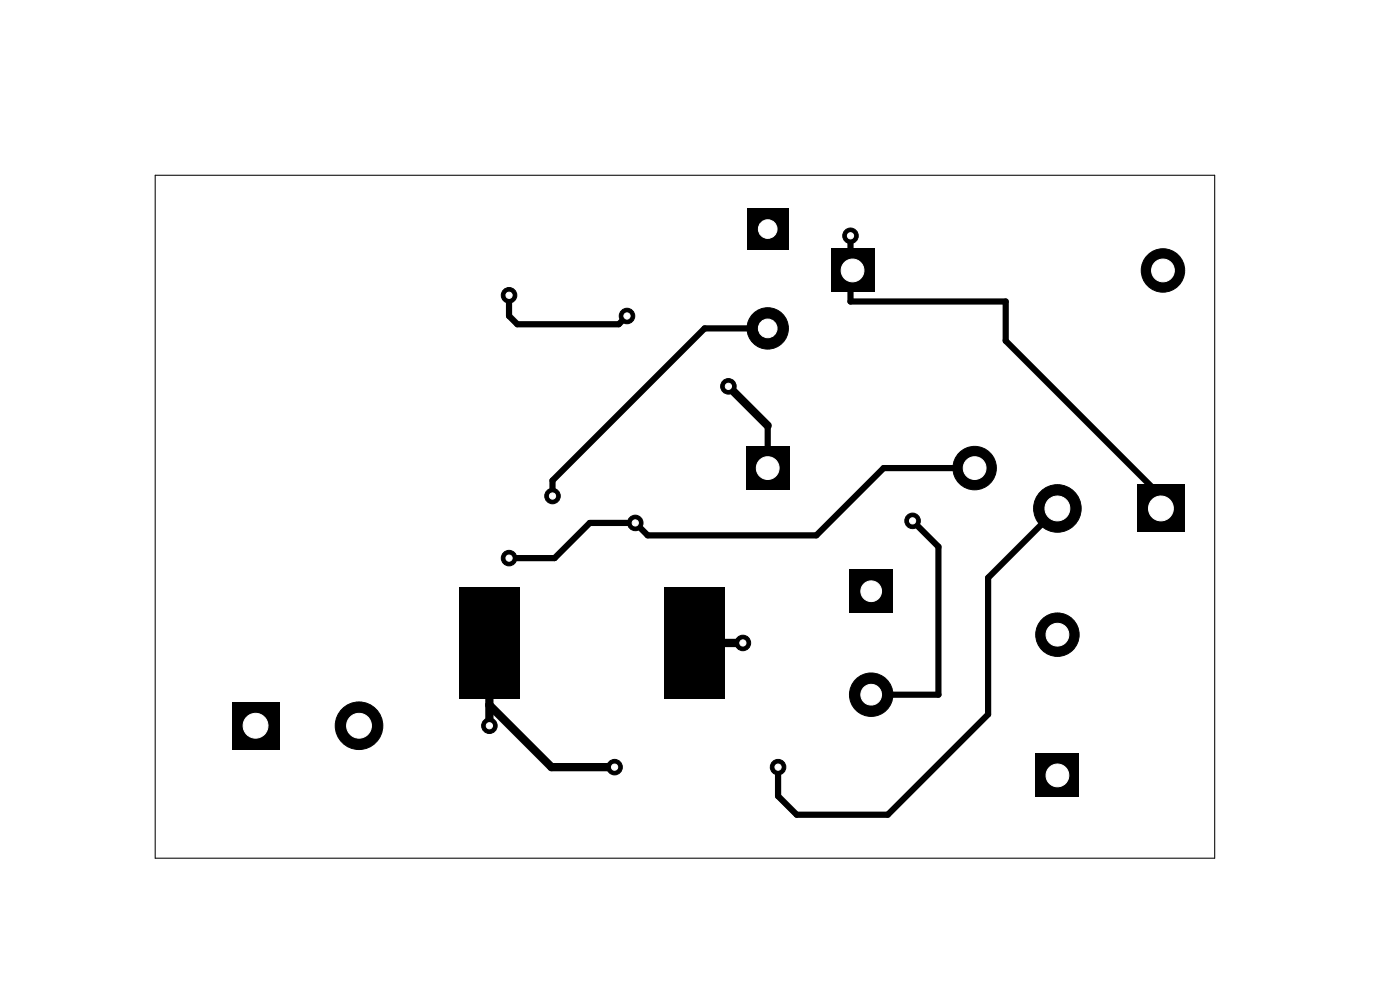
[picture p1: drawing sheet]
<svg xmlns="http://www.w3.org/2000/svg" width="297mm" height="210mm" viewBox="0 0 297 210" stroke-linecap="round" stroke-linejoin="round" font-family="sans-serif">
<path d="M158.5 44.2h8.8v8.8h-8.8zM176.3 52.8h9.2v9.2h-9.2zM158.3 94.7h9.2v9.2h-9.2zM241.2 102.8h10.1v10.1h-10.1zM97.5 124.5h12.7v23.7h-12.7zM140.9 124.5h12.7v23.7h-12.7zM180.2 120.8h9.2v9.2h-9.2zM49.2 148.9h10.1v10.1h-10.1zM219.7 159.9h9.2v9.2h-9.2z" fill="#000"/>
<g fill="#000" stroke="#000" stroke-width=".21">
<circle cx="180.4" cy="50" r="1.65"/>
<circle cx="246.7" cy="57.4" r="4.6"/>
<circle cx="108" cy="62.6" r="1.65"/>
<circle cx="133" cy="67" r="1.65"/>
<circle cx="162.9" cy="69.7" r="4.4"/>
<circle cx="154.5" cy="82" r="1.65"/>
<circle cx="206.8" cy="99.3" r="4.6"/>
<circle cx="108" cy="118.4" r="1.65"/>
<circle cx="117.2" cy="105.2" r="1.65"/>
<circle cx="134.8" cy="110.9" r="1.65"/>
<circle cx="193.6" cy="110.5" r="1.65"/>
<circle cx="224.3" cy="107.9" r="5"/>
<circle cx="157.6" cy="136.4" r="1.65"/>
<circle cx="224.3" cy="134.6" r="4.6"/>
<circle cx="76.2" cy="154" r="5"/>
<circle cx="103.8" cy="154" r="1.65"/>
<circle cx="184.8" cy="147.4" r="4.6"/>
<circle cx="130.4" cy="162.7" r="1.65"/>
<circle cx="165.1" cy="162.7" r="1.65"/>
</g>
<path d="M180.4 50v14h33v8.3l32.9 32.9v2.7M108 62.6v4.4l1.7 1.8h21.6l1.7-1.8M162.9 69.7h-13.4l-32.3 32.2v3.3M162.9 90.3v9M206.8 99.3h-19.3l-14.3 14.3h-35.8l-2.6-2.7h-9.7l-7.4 7.5h-9.7M193.6 110.5l5.5 5.5v31.4h-14.3M224.3 107.9l-14.7 14.7v28.9l-21.3 21.3h-19.3l-3.9-3.9v-6.2" fill="none" stroke="#000" stroke-width="1.3"/>
<path d="M154.5 82l8.4 8.3M103.8 136.4v17.6M147.3 136.4h10.3M103.8 149.6l13.2 13.1h13.4" fill="none" stroke="#000" stroke-width="1.8"/>
<path d="M32.9 37.2h224.8v144.8h-224.8z" fill="none" stroke="#000" stroke-width=".22"/>
<g fill="#fff" stroke="#fff" stroke-width=".21">
<circle cx="180.4" cy="50" r=".66"/>
<circle cx="165.1" cy="162.7" r=".66"/>
<circle cx="154.5" cy="82" r=".66"/>
<circle cx="108" cy="118.4" r=".66"/>
<circle cx="134.8" cy="110.9" r=".66"/>
<circle cx="193.6" cy="110.5" r=".66"/>
<circle cx="117.2" cy="105.2" r=".66"/>
<circle cx="103.8" cy="154" r=".66"/>
<circle cx="130.4" cy="162.7" r=".66"/>
<circle cx="157.6" cy="136.4" r=".66"/>
<circle cx="133" cy="67" r=".66"/>
<circle cx="108" cy="62.6" r=".66"/>
<circle cx="246.3" cy="107.9" r="2.63"/>
<circle cx="224.3" cy="107.9" r="2.63"/>
<circle cx="180.9" cy="57.4" r="2.41"/>
<circle cx="246.7" cy="57.4" r="2.41"/>
<circle cx="162.9" cy="99.3" r="2.41"/>
<circle cx="206.8" cy="99.3" r="2.41"/>
<circle cx="184.8" cy="125.4" r="2.19"/>
<circle cx="184.8" cy="147.4" r="2.19"/>
<circle cx="162.9" cy="48.6" r="1.98"/>
<circle cx="162.9" cy="69.7" r="1.98"/>
<circle cx="224.3" cy="164.5" r="2.41"/>
<circle cx="224.3" cy="134.6" r="2.41"/>
<circle cx="54.2" cy="154" r="2.63"/>
<circle cx="76.2" cy="154" r="2.63"/>
</g>
</svg>
